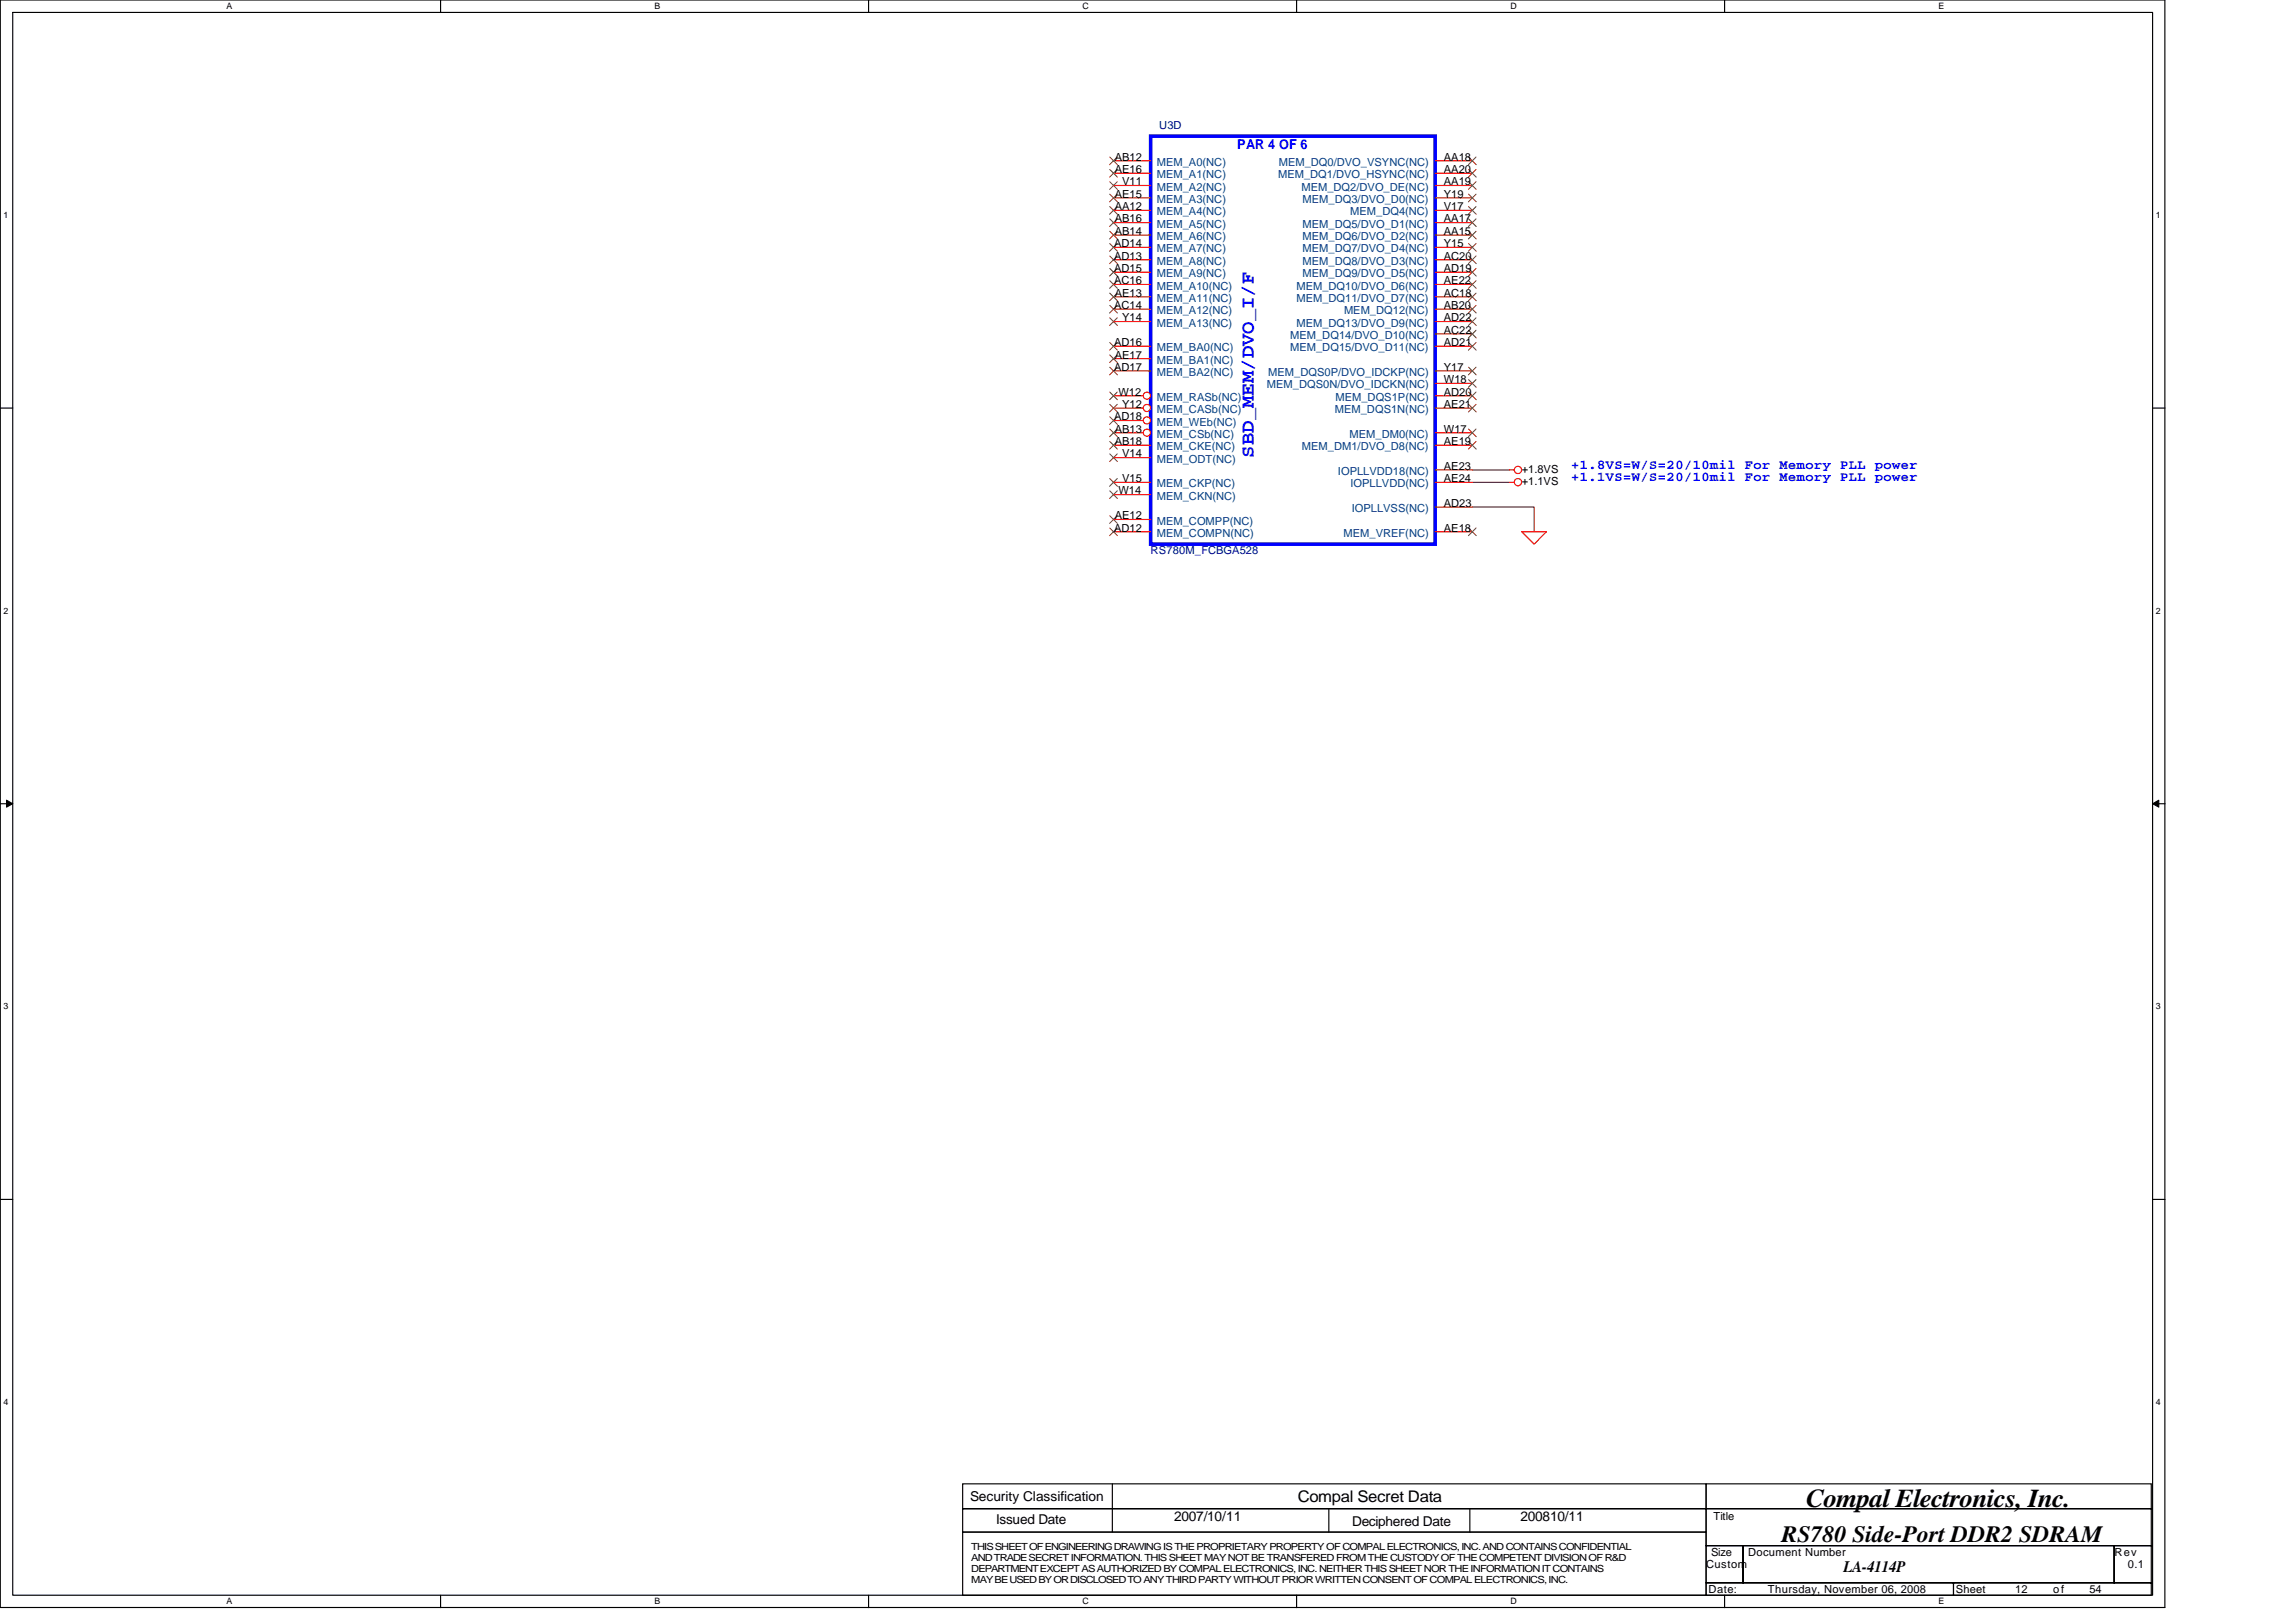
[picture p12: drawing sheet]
<svg xmlns="http://www.w3.org/2000/svg" width="297mm" height="210mm" viewBox="0 0 297 210" stroke-linecap="round" stroke-linejoin="round" font-family="sans-serif">
<defs><g id="words">
<text font-size="3.3" x="233.7" y="195.1">Compal Electronics, Inc.</text>
<text font-size="3" x="230.5" y="199.6">RS780 Side-Port DDR2 SDRAM</text>
<text font-size="2.5" fill="#00f" x="162.2" y="59.2" transform="rotate(-90 162.2 59.2)">SBD_MEM/DVO_I/F</text>
<g font-size="2.1">
<text x="167.9" y="194.4">Compal Secret Data</text>
<text x="238.5" y="203.5">LA-4114P</text>
</g>
<g font-size="1.8" fill="#00f">
<text x="160.1" y="19.2">PAR 4 OF 6</text>
<text x="203.3" y="60.6">+1.8VS=W/S=20/10mil For Memory PLL power</text>
<text x="203.3" y="62.2">+1.1VS=W/S=20/10mil For Memory PLL power</text>
</g>
<g font-size="1.8">
<text x="125.5" y="194.2">Security Classification</text>
<text x="128.9" y="197.3">Issued Date</text>
<text x="151.9" y="196.8">2007/10/11</text>
<text x="174.9" y="197.4">Deciphered Date</text>
<text x="196.7" y="196.8">200810/11</text>
</g>
<g font-size="1.4" fill="#000080">
<text x="150" y="16.7">U3D</text>
<text x="148.9" y="71.7">RS780M_FCBGA528</text>
</g>
<g font-size="1.4">
<text x="144.2" y="20.8">AB12</text>
<text x="144.2" y="22.4">AE16</text>
<text x="145.2" y="24">V11</text>
<text x="186.8" y="20.8">AA18</text>
<text x="186.8" y="22.4">AA20</text>
<text x="186.8" y="24">AA19</text>
<text x="144.2" y="25.6">AE15</text>
<text x="144.2" y="27.2">AA12</text>
<text x="144.2" y="28.8">AB16</text>
<text x="186.8" y="25.6">Y19</text>
<text x="186.8" y="28.8">AA17</text>
<text x="186.8" y="27.2">V17</text>
<text x="144.1" y="32">AD14</text>
<text x="144.1" y="33.6">AD13</text>
<text x="144.1" y="35.2">AD15</text>
<text x="144.2" y="30.4">AB14</text>
<text x="186.8" y="30.4">AA15</text>
<text x="186.8" y="32">Y15</text>
<text x="186.8" y="33.6">AC20</text>
<text x="186.8" y="35.2">AD19</text>
<text x="144.1" y="36.8">AC16</text>
<text x="144.1" y="40">AC14</text>
<text x="144.2" y="38.4">AE13</text>
<text x="145.2" y="41.6">Y14</text>
<text x="186.8" y="40">AB20</text>
<text x="186.8" y="36.8">AE22</text>
<text x="186.8" y="38.4">AC18</text>
<text x="186.8" y="41.6">AD22</text>
<text x="144.1" y="44.8">AD16</text>
<text x="144.1" y="48">AD17</text>
<text x="144.2" y="46.4">AE17</text>
<text x="186.8" y="43.2">AC22</text>
<text x="186.8" y="44.8">AD21</text>
<text x="186.8" y="48">Y17</text>
<text x="144.7" y="51.2">W12</text>
<text x="145.2" y="52.8">Y12</text>
<text x="186.8" y="52.8">AE21</text>
<text x="186.8" y="51.2">AD20</text>
<text x="186.8" y="49.6">W18</text>
<text x="144.1" y="54.4">AD18</text>
<text x="144.2" y="56">AB13</text>
<text x="144.2" y="57.6">AB18</text>
<text x="145.2" y="59.2">V14</text>
<text x="186.8" y="56">W17</text>
<text x="186.8" y="57.6">AE19</text>
<text x="144.7" y="64">W14</text>
<text x="145.2" y="62.4">V15</text>
<text x="186.8" y="62.4">AE24</text>
<text x="186.8" y="65.6">AD23</text>
<text x="186.8" y="60.8">AE23</text>
<text x="196.9" y="61.2">+1.8VS</text>
<text x="196.9" y="62.7">+1.1VS</text>
<text x="144.1" y="68.8">AD12</text>
<text x="144.2" y="67.2">AE12</text>
<text x="186.8" y="68.8">AE18</text>
<text x="221.7" y="196.7">Title</text>
<text x="220.7" y="202.9">Custom</text>
<text x="221.4" y="201.3">Size</text>
<text x="226.2" y="201.3">Document Number</text>
<text x="273.6" y="201.3">Rev</text>
<text x="275.3" y="202.9">0.1</text>
<text x="221" y="206.1">Date:</text>
<text x="228.7" y="206.1">Thursday, November 06, 2008</text>
<text x="253" y="206.1">Sheet</text>
<text x="260.7" y="206.1">12</text>
<text x="265.6" y="206.1">of</text>
<text x="270.3" y="206.1">54</text>
</g>
<g font-size="1.4" fill="#004080">
<text x="149.7" y="21.5">MEM_A0(NC)</text>
<text x="149.7" y="23.1">MEM_A1(NC)</text>
<text x="165.4" y="23.1">MEM_DQ1/DVO_HSYNC(NC)</text>
<text x="165.4" y="21.5">MEM_DQ0/DVO_VSYNC(NC)</text>
<text x="149.7" y="24.7">MEM_A2(NC)</text>
<text x="149.7" y="26.3">MEM_A3(NC)</text>
<text x="149.7" y="27.9">MEM_A4(NC)</text>
<text x="149.7" y="29.5">MEM_A5(NC)</text>
<text x="168.4" y="24.7">MEM_DQ2/DVO_DE(NC)</text>
<text x="168.5" y="26.3">MEM_DQ3/DVO_D0(NC)</text>
<text x="168.5" y="29.5">MEM_DQ5/DVO_D1(NC)</text>
<text x="174.7" y="27.9">MEM_DQ4(NC)</text>
<text x="149.7" y="31.1">MEM_A6(NC)</text>
<text x="149.7" y="32.7">MEM_A7(NC)</text>
<text x="149.7" y="34.3">MEM_A8(NC)</text>
<text x="149.7" y="35.9">MEM_A9(NC)</text>
<text x="168.5" y="31.1">MEM_DQ6/DVO_D2(NC)</text>
<text x="168.5" y="32.7">MEM_DQ7/DVO_D4(NC)</text>
<text x="168.5" y="34.3">MEM_DQ8/DVO_D3(NC)</text>
<text x="168.5" y="35.9">MEM_DQ9/DVO_D5(NC)</text>
<text x="149.7" y="37.5">MEM_A10(NC)</text>
<text x="149.7" y="39.1">MEM_A11(NC)</text>
<text x="149.7" y="40.7">MEM_A12(NC)</text>
<text x="167.7" y="37.5">MEM_DQ10/DVO_D6(NC)</text>
<text x="167.7" y="39.1">MEM_DQ11/DVO_D7(NC)</text>
<text x="173.9" y="40.7">MEM_DQ12(NC)</text>
<text x="149.7" y="42.3">MEM_A13(NC)</text>
<text x="149.7" y="45.5">MEM_BA0(NC)</text>
<text x="149.7" y="47.1">MEM_BA1(NC)</text>
<text x="166.9" y="43.9">MEM_DQ14/DVO_D10(NC)</text>
<text x="166.9" y="45.5">MEM_DQ15/DVO_D11(NC)</text>
<text x="167.7" y="42.3">MEM_DQ13/DVO_D9(NC)</text>
<text x="149.7" y="48.7">MEM_BA2(NC)</text>
<text x="149.7" y="51.9">MEM_RASb(NC)</text>
<text x="149.7" y="53.5">MEM_CASb(NC)</text>
<text x="163.9" y="50.3">MEM_DQS0N/DVO_IDCKN(NC)</text>
<text x="164.1" y="48.7">MEM_DQS0P/DVO_IDCKP(NC)</text>
<text x="172.7" y="53.5">MEM_DQS1N(NC)</text>
<text x="172.8" y="51.9">MEM_DQS1P(NC)</text>
<text x="149.7" y="55.1">MEM_WEb(NC)</text>
<text x="149.7" y="56.7">MEM_CSb(NC)</text>
<text x="149.7" y="58.3">MEM_CKE(NC)</text>
<text x="149.7" y="59.9">MEM_ODT(NC)</text>
<text x="168.4" y="58.3">MEM_DM1/DVO_D8(NC)</text>
<text x="174.6" y="56.7">MEM_DM0(NC)</text>
<text x="149.7" y="63.1">MEM_CKP(NC)</text>
<text x="149.7" y="64.7">MEM_CKN(NC)</text>
<text x="173.1" y="61.5">IOPLLVDD18(NC)</text>
<text x="174.7" y="63.1">IOPLLVDD(NC)</text>
<text x="149.7" y="67.9">MEM_COMPP(NC)</text>
<text x="149.7" y="69.5">MEM_COMPN(NC)</text>
<text x="173.8" y="69.5">MEM_VREF(NC)</text>
<text x="174.9" y="66.3">IOPLLVSS(NC)</text>
</g>
<g font-size="1.3">
<text x="125.7" y="200.5">THIS SHEET OF ENGINEERING DRAWING IS THE PROPRIETARY PROPERTY OF COMPAL ELECTRONICS, INC. AND CONTAINS CONFIDENTIAL</text>
<text x="125.7" y="202">AND TRADE SECRET INFORMATION. THIS SHEET MAY NOT BE TRANSFERED FROM THE CUSTODY OF THE COMPETENT DIVISION OF R&amp;D</text>
<text x="125.7" y="203.5">DEPARTMENT EXCEPT AS AUTHORIZED BY COMPAL ELECTRONICS, INC. NEITHER THIS SHEET NOR THE INFORMATION IT CONTAINS</text>
<text x="125.7" y="204.9">MAY BE USED BY OR DISCLOSED TO ANY THIRD PARTY WITHOUT PRIOR WRITTEN CONSENT OF COMPAL ELECTRONICS, INC.</text>
</g>
<g font-size="1.1">
<text x="29.3" y="1.2">A</text>
<text x="84.7" y="1.2">B</text>
<text x="140" y="1.2">C</text>
<text x="195.4" y="1.2">D</text>
<text x="250.8" y="1.2">E</text>
<text x=".4" y="28.2">1</text>
<text x="278.9" y="28.2">1</text>
<text x=".4" y="79.4">2</text>
<text x="278.9" y="79.4">2</text>
<text x=".4" y="130.6">3</text>
<text x="278.9" y="130.6">3</text>
<text x=".4" y="181.8">4</text>
<text x="278.9" y="181.8">4</text>
<text x="29.3" y="207.6">A</text>
<text x="84.7" y="207.6">B</text>
<text x="140" y="207.6">C</text>
<text x="195.4" y="207.6">D</text>
<text x="250.8" y="207.6">E</text>
</g>
</g></defs>
<path d="M0 0h280.1v208h-280.1zM1.6 1.6h276.9v204.8h-276.9z" fill="none" stroke="#000" stroke-width=".15"/>
<g fill="#fff">
<path d="M29.3 .2h.8v1.2h-.8z"/>
<path d="M29.3 206.6h.8v1.3h-.8z"/>
</g>
<path d="M57 0v1.6M57 206.4v1.6" fill="none" stroke="#000" stroke-width=".15"/>
<g fill="#fff">
<path d="M84.7 .2h.7v1.2h-.7z"/>
<path d="M84.7 206.6h.7v1.3h-.7z"/>
</g>
<path d="M112.4 0v1.6M112.4 206.4v1.6" fill="none" stroke="#000" stroke-width=".15"/>
<g fill="#fff">
<path d="M140 .2h.8v1.2h-.8z"/>
<path d="M140 206.6h.8v1.3h-.8z"/>
</g>
<path d="M167.7 0v1.6M167.7 206.4v1.6" fill="none" stroke="#000" stroke-width=".15"/>
<g fill="#fff">
<path d="M195.4 .2h.8v1.2h-.8z"/>
<path d="M195.4 206.6h.8v1.3h-.8z"/>
</g>
<path d="M223.1 0v1.6M223.1 206.4v1.6" fill="none" stroke="#000" stroke-width=".15"/>
<g fill="#fff">
<path d="M250.8 .2h.7v1.2h-.7z"/>
<path d="M250.8 206.6h.7v1.3h-.7z"/>
<path d="M.4 27.2h.7v1.3h-.7z"/>
<path d="M278.9 27.2h.6v1.3h-.6z"/>
<path d="M.4 78.4h.7v1.3h-.7z"/>
<path d="M278.9 78.4h.6v1.3h-.6z"/>
</g>
<path d="M0 52.8h1.6M278.5 52.8h1.6" fill="none" stroke="#000" stroke-width=".15"/>
<g fill="#fff">
<path d="M.4 129.6h.7v1.3h-.7z"/>
<path d="M278.9 129.6h.6v1.3h-.6z"/>
</g>
<path d="M0 104h1.6M278.5 104h1.6" fill="none" stroke="#000" stroke-width=".15"/>
<path d="M.8 103.5l.8 .5-.8 .5zM278.5 104l.8-.5v1z" fill="#000" stroke="#000" stroke-width=".13"/>
<g fill="#fff">
<path d="M.4 180.8h.7v1.3h-.7z"/>
<path d="M278.9 180.8h.6v1.3h-.6z"/>
</g>
<g fill="none" stroke="#000" stroke-width=".15">
<path d="M0 155.2h1.6M278.5 155.2h1.6M124.5 192h96.2v3.2h-96.2zM124.5 195.2h96.2v3.1h-96.2zM124.5 198.3h96.2v8.1h-96.2zM143.9 192v6.3M171.9 195.2v3.1M190.2 195.2v3.1M220.7 192h57.6v3.2h-57.6zM220.7 195.2h57.6v4.8h-57.6zM220.7 200h4.8v4.8h-4.8zM220.7 204.8h32v1.6h-32z"/>
<path d="M225.5 200h48v4.8h-48zM252.7 204.8h25.6v1.6h-25.6zM273.5 200h4.8v4.8h-4.8z"/>
</g>
<path d="M190.5 65.6h8v3.2M190.5 60.8h4.8M190.5 62.4h4.8" fill="none" stroke="#800040" stroke-width=".15"/>
<g fill="none" stroke="#f00" stroke-width=".15">
<path d="M144.1 20.8h4.8M144.1 22.4h4.8M144.1 24h4.8M144.1 25.6h4.8M144.1 27.2h4.8M144.1 28.8h4.8M144.1 30.4h4.8M144.1 32h4.8M144.1 33.6h4.8M144.1 35.2h4.8M144.1 36.8h4.8M144.1 38.4h4.8"/>
<path d="M144.1 40h4.8M144.1 41.6h4.8M144.1 44.8h4.8M144.1 46.4h4.8M144.1 48h4.8M195.3 60.8h.6M195.3 62.4h.6M196.9 68.8h3.2l-1.6 1.6z"/>
<circle cx="196.4" cy="60.8" r=".47"/>
<circle cx="196.4" cy="62.4" r=".47"/>
</g>
<path d="M148.9 17.6h36.8v52.8h-36.8z" fill="none" stroke="#00f" stroke-width=".47"/>
<g fill="none" stroke="#804000" stroke-width=".13">
<path d="M143.6 20.3l1 1M143.6 21.9l1 1M143.6 23.5l1 1M143.6 25.1l1 1M143.6 26.7l1 1M143.6 28.3l1 1M143.6 29.9l1 1M143.6 31.5l1 1M143.6 33.1l1 1M143.6 34.7l1 1M143.6 36.3l1 1M143.6 37.9l1 1"/>
<path d="M143.6 39.5l1 1M144.5 20.3l-1 1M144.5 21.9l-1 1M144.5 23.5l-1 1M144.5 25.1l-1 1M144.5 26.7l-1 1M144.5 28.3l-1 1M144.5 29.9l-1 1M144.5 31.5l-1 1M144.5 33.1l-1 1M144.5 34.7l-1 1M144.5 36.3l-1 1"/>
<path d="M144.5 37.9l-1 1M144.5 39.5l-1 1M143.6 41.1l1 1M143.6 44.3l1 1M143.6 45.9l1 1M143.6 47.5l1 1M144.5 41.1l-1 1M144.5 44.3l-1 1M144.5 45.9l-1 1M144.5 47.5l-1 1"/>
</g>
<circle cx="148.4" cy="51.2" r=".46" fill="#fff" stroke="#f00" stroke-width=".15"/>
<path d="M144.1 51.2h3.8" fill="none" stroke="#f00" stroke-width=".15"/>
<path d="M143.6 50.7l1 1M144.5 50.7l-1 1" fill="none" stroke="#804000" stroke-width=".13"/>
<circle cx="148.4" cy="52.8" r=".46" fill="#fff" stroke="#f00" stroke-width=".15"/>
<path d="M144.1 52.8h3.8" fill="none" stroke="#f00" stroke-width=".15"/>
<path d="M143.6 52.3l1 1M144.5 52.3l-1 1" fill="none" stroke="#804000" stroke-width=".13"/>
<circle cx="148.4" cy="54.4" r=".46" fill="#fff" stroke="#f00" stroke-width=".15"/>
<path d="M144.1 54.4h3.8" fill="none" stroke="#f00" stroke-width=".15"/>
<path d="M143.6 53.9l1 1M144.5 53.9l-1 1" fill="none" stroke="#804000" stroke-width=".13"/>
<circle cx="148.4" cy="56" r=".46" fill="#fff" stroke="#f00" stroke-width=".15"/>
<g fill="none" stroke="#f00" stroke-width=".15">
<path d="M185.7 20.8h4.8M185.7 22.4h4.8M185.7 24h4.8M185.7 25.6h4.8M185.7 27.2h4.8M185.7 28.8h4.8M185.7 30.4h4.8M185.7 32h4.8M185.7 33.6h4.8M185.7 35.2h4.8M185.7 36.8h4.8M185.7 38.4h4.8"/>
<path d="M144.1 56h3.8M144.1 57.6h4.8M144.1 59.2h4.8M185.7 56h4.8M185.7 57.6h4.8M185.7 48h4.8M185.7 49.6h4.8M185.7 51.2h4.8M185.7 52.8h4.8M185.7 40h4.8M185.7 41.6h4.8M185.7 43.2h4.8"/>
<path d="M185.7 44.8h4.8M144.1 62.4h4.8M144.1 64h4.8M144.1 67.2h4.8M144.1 68.8h4.8M185.7 62.4h4.8M185.7 68.8h4.8M185.7 60.8h4.8M185.7 65.6h4.8"/>
</g>
<g fill="none" stroke="#804000" stroke-width=".13">
<path d="M190 20.3l1 1M190 21.9l1 1M190 23.5l1 1M190 25.1l1 1M190 26.7l1 1M190 28.3l1 1M190 29.9l1 1M190 31.5l1 1M190 33.1l1 1M190 34.7l1 1M190 36.3l1 1M190 37.9l1 1"/>
<path d="M190 39.5l1 1M191 20.3l-1 1M191 21.9l-1 1M191 23.5l-1 1M191 25.1l-1 1M191 26.7l-1 1M191 28.3l-1 1M191 29.9l-1 1M191 31.5l-1 1M191 33.1l-1 1M191 34.7l-1 1M191 36.3l-1 1"/>
<path d="M191 37.9l-1 1M191 39.5l-1 1M143.6 55.5l1 1M143.6 57.1l1 1M143.6 58.7l1 1M144.5 55.5l-1 1M144.5 57.1l-1 1M144.5 58.7l-1 1M190 55.5l1 1M190 57.1l1 1M190 47.5l1 1M190 49.1l1 1"/>
<path d="M190 50.7l1 1M190 52.3l1 1M190 41.1l1 1M190 42.7l1 1M190 44.3l1 1M191 55.5l-1 1M191 57.1l-1 1M191 47.5l-1 1M191 49.1l-1 1M191 50.7l-1 1M191 52.3l-1 1M191 41.1l-1 1"/>
<path d="M191 42.7l-1 1M191 44.3l-1 1M143.6 61.9l1 1M143.6 63.5l1 1M143.6 66.7l1 1M143.6 68.3l1 1M144.5 61.9l-1 1M144.5 63.5l-1 1M144.5 66.7l-1 1M144.5 68.3l-1 1M190 68.3l1 1M191 68.3l-1 1"/>
</g>
<use href="#words"/>
</svg>
